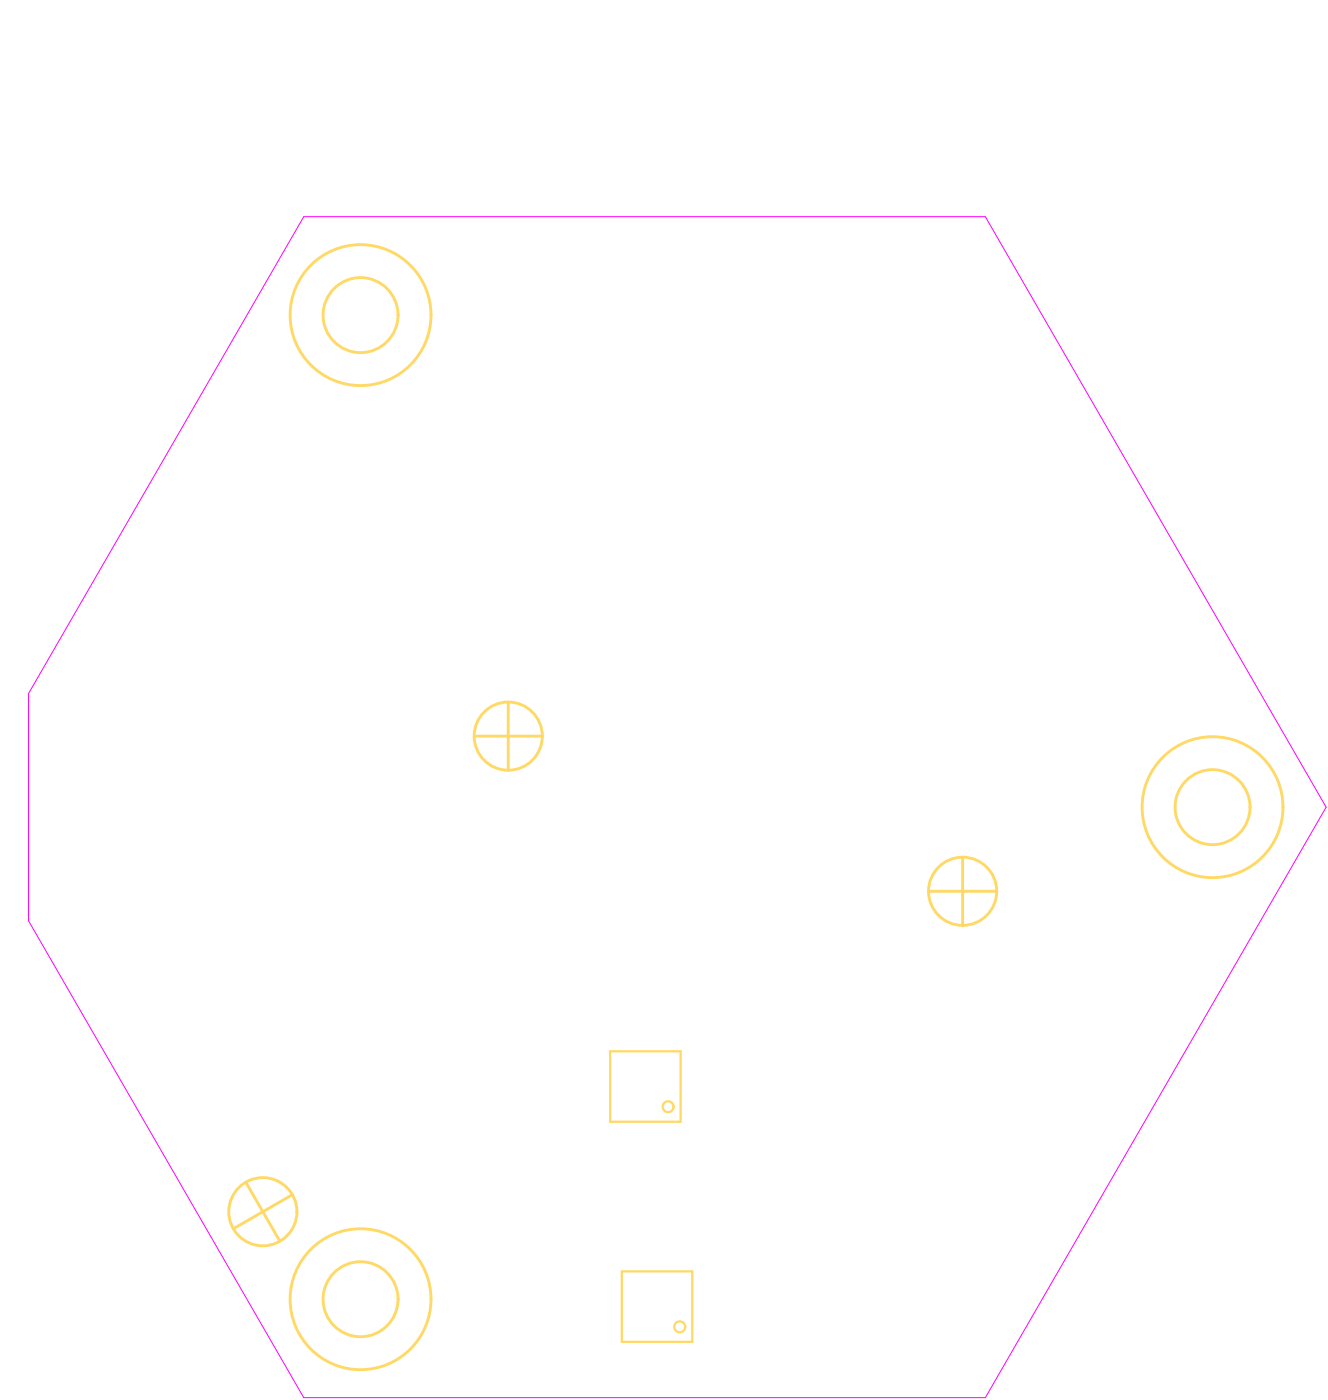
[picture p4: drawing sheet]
<svg xmlns="http://www.w3.org/2000/svg" width="194mm" height="205mm" viewBox="0 0 194 205" stroke-linecap="round" stroke-linejoin="round" font-family="sans-serif">
<path d="M44.5 31.7h99.7l49.9 86.5-49.9 86.4h-99.7l-40.3-69.8v-33.3z" fill="none" stroke="#f0f" stroke-width=".15"/>
<g fill="none" stroke="#ffd966" stroke-width=".42">
<path d="M69.4 107.8h10M74.4 102.8v10M135.9 130.5h10M140.9 125.5v10M36 173.1l5 8.6M42.8 174.9l-8.6 5"/>
<circle cx="52.8" cy="46.1" r="10.3"/>
<circle cx="52.8" cy="46.1" r="5.5"/>
<circle cx="74.4" cy="107.8" r="5"/>
<circle cx="177.5" cy="118.2" r="10.3"/>
<circle cx="177.5" cy="118.2" r="5.5"/>
<circle cx="140.9" cy="130.5" r="5"/>
<circle cx="38.5" cy="177.4" r="5"/>
<circle cx="52.8" cy="190.2" r="10.3"/>
<circle cx="52.8" cy="190.2" r="5.5"/>
</g>
<g fill="none" stroke="#ffd966" stroke-width=".33">
<path d="M89.3 153.9h10.3v10.3h-10.3zM91 186.1h10.3v10.4h-10.3z"/>
<circle cx="97.8" cy="162" r=".8"/>
<circle cx="99.5" cy="194.3" r=".8"/>
</g>
</svg>
